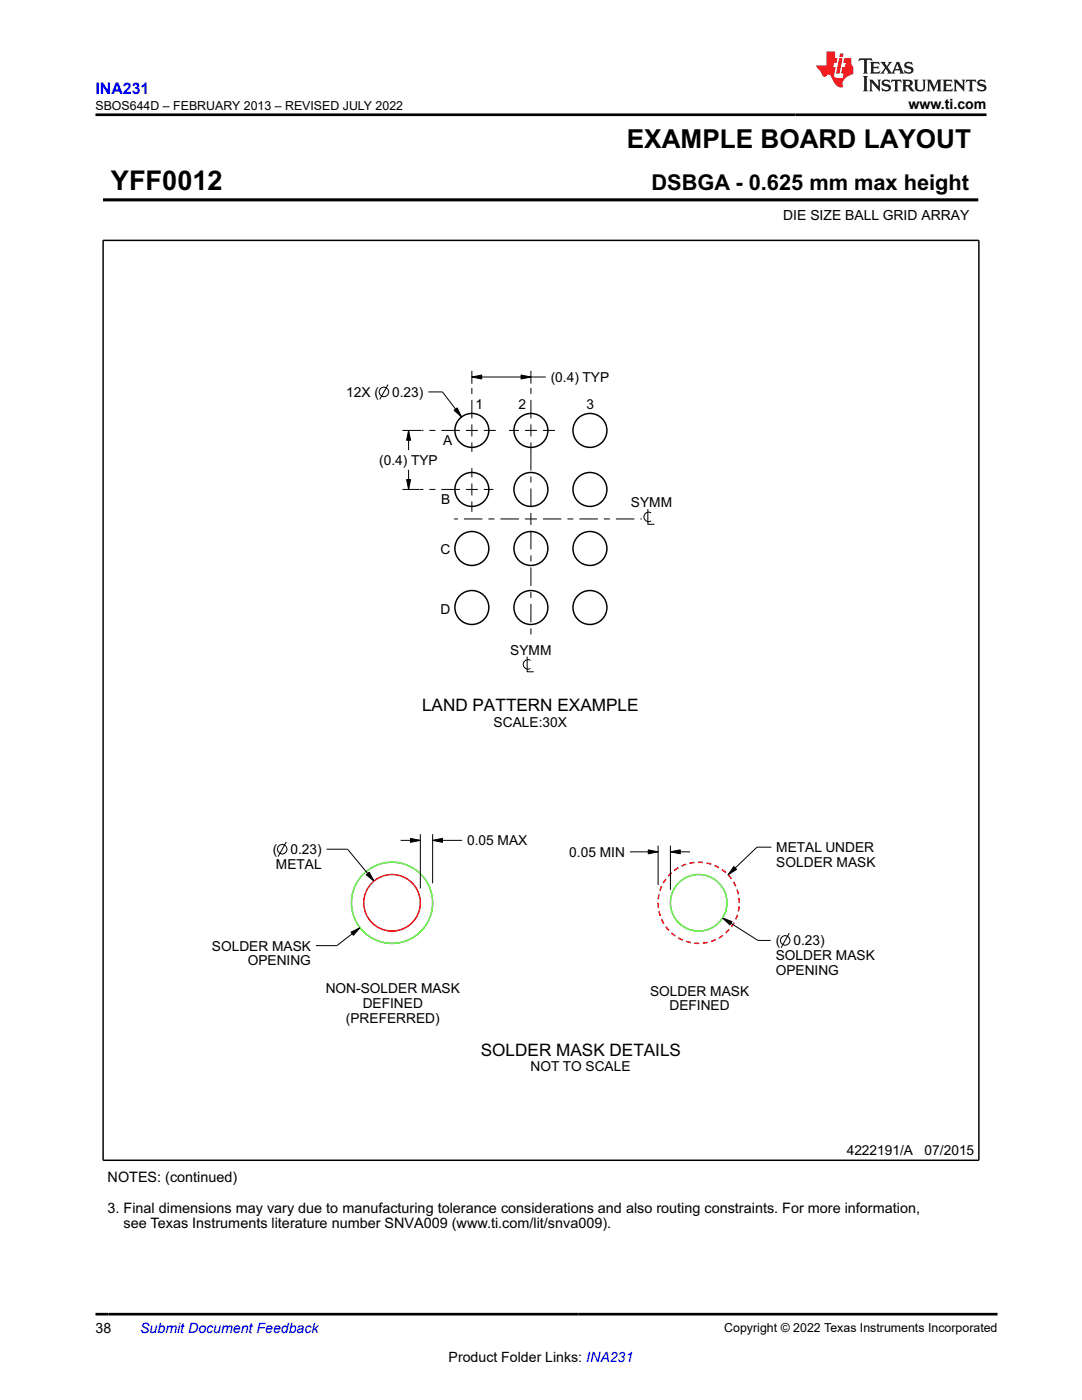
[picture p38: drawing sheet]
<svg xmlns="http://www.w3.org/2000/svg" width="216mm" height="279mm" viewBox="0 0 216 279" stroke-linecap="round" stroke-linejoin="round" font-family="sans-serif">
<defs><g id="words">
<text font-size="5.4" x="22.1" y="37.9">YFF0012</text>
<text font-size="5.2" x="125.1" y="29.5">EXAMPLE BOARD LAYOUT</text>
<text font-size="4.3" x="130" y="37.9">DSBGA - 0.625 mm max height</text>
<g font-size="3.4">
<text x="84.2" y="141.9">LAND PATTERN EXAMPLE</text>
<text x="95.9" y="210.8">SOLDER MASK DETAILS</text>
</g>
<text font-size="3.2" fill="#00f" x="19" y="18.7">INA231</text>
<g font-size="2.9">
<text x="21.5" y="235.9">NOTES: (continued)</text>
<text x="21.5" y="242.1">3. Final dimensions may vary due to manufacturing tolerance considerations and also routing constraints. For more information,</text>
<text x="24.7" y="245.1">see Texas Instruments literature number SNVA009 (www.ti.com/lit/snva009).</text>
</g>
<g font-size="2.8">
<text x="181.3" y="21.8">www.ti.com</text>
<text x="156.3" y="43.8">DIE SIZE BALL GRID ARRAY</text>
<text x="19" y="266.1">38</text>
<text x="89.5" y="271.7">Product Folder Links: INA231</text>
</g>
<text font-size="2.8" fill="#00f" x="28" y="266.1">Submit Document Feedback</text>
<g font-size="2.7">
<text x="109.9" y="76.2">(0.4) TYP</text>
<text x="69.1" y="79.2">12X (</text>
<text x="78.2" y="79.2">0.23)</text>
<text x="94.9" y="81.6">1</text>
<text x="103.5" y="81.6">2</text>
<text x="117" y="81.6">3</text>
<text x="88.4" y="88.8">A</text>
<text x="75.7" y="92.8">(0.4) TYP</text>
<text x="88" y="100.6">B</text>
<text x="125.9" y="101.2">SYMM</text>
<text x="87.9" y="110.5">C</text>
<text x="87.9" y="122.4">D</text>
<text x="101.8" y="130.6">SYMM</text>
<text x="98.5" y="145">SCALE:30X</text>
<text x="54.4" y="170.5">(</text>
<text x="55.1" y="173.4">METAL</text>
<text x="57.9" y="170.5">0.23)</text>
<text x="93.2" y="168.7">0.05 MAX</text>
<text x="113.6" y="171">0.05 MIN</text>
<text x="154.9" y="170.1">METAL UNDER</text>
<text x="154.9" y="173">SOLDER MASK</text>
<text x="42.3" y="189.7">SOLDER MASK</text>
<text x="154.8" y="188.7">(</text>
<text x="154.8" y="191.6">SOLDER MASK</text>
<text x="158.3" y="188.7">0.23)</text>
<text x="49.4" y="192.6">OPENING</text>
<text x="154.8" y="194.6">OPENING</text>
<text x="65" y="198.2">NON-SOLDER MASK</text>
<text x="72.4" y="201.2">DEFINED</text>
<text x="129.7" y="198.7">SOLDER MASK</text>
<text x="133.6" y="201.6">DEFINED</text>
<text x="69" y="204.1">(PREFERRED)</text>
<text x="105.9" y="213.8">NOT TO SCALE</text>
<text x="169" y="230.6">4222191/A</text>
<text x="184.5" y="230.6">07/2015</text>
</g>
<g font-size="2.5">
<text x="19" y="21.9">SBOS644D – FEBRUARY 2013 – REVISED JULY 2022</text>
<text x="144.5" y="265.8">Copyright © 2022 Texas Instruments Incorporated</text>
</g>
</g></defs>
<g fill="none" stroke="#000" stroke-width=".2">
<path d="M20.6 39.9h174.5M195.1 39.6v.5M77.4 76.7l-1.6 3M85.5 78.2h2.8l3.8 5M94.2 75.2l1.9-.4v.8zM94.2 74v2.6M94.2 75.2h14.7M104 74.8l1.9 .4-1.9 .4zM105.9 74v2.6M80.3 97.7h3.4M80.3 85.9h3.8M81.1 95.7h.8l-.4 2z"/>
<path d="M81.5 85.9l.4 2h-.8zM81.5 85.9v3.9M81.5 93.8v3.9M90.6 81.9l.6-.5 .9 1.8zM129.3 101.6v3h1.3M129.9 102.3a.96 .96 0 0 0-1.4 .9 .96 .96 0 0 0 1.4 .8M105.2 131v3.1h1.3M105.8 131.8a.96 .96 0 0 0-1.4 .8 .96 .96 0 0 0 1.4 .8M57.1 168l-1.6 3M65.2 169.5h4.1l5.3 6.3M73.1 174.6l.6-.5 .9 1.7zM79.9 167.7h4"/>
<path d="M81.9 167.3l2 .4-2 .4zM83.9 166.5v10.8M86.3 167.7l2-.4v.8zM86.3 166.5v9.8M86.3 167.7h5.9M125.7 170h5.6M129.4 169.6l1.9 .4-1.9 .4zM131.3 168.8v7.8M133.8 170l1.9-.4v.8zM133.8 168.8v8.8M133.8 170h3.9M146.4 172.9l.6 .6-1.7 1.1z"/>
<path d="M153.9 169.1h-2.9l-5.7 5.5M70 186l1.8-.9-1.3 1.6zM71.8 185.1l-4.6 3.6h-4.2M144.2 183.2l1.8 .7-.4 .7zM144.2 183.2l7 4.5h2.6M157.5 186.2l-1.6 3"/>
<circle cx="76.6" cy="78.2" r=".96"/>
<circle cx="56.3" cy="169.5" r=".96"/>
<circle cx="156.7" cy="187.7" r=".96"/>
</g>
<g fill="#000">
<path d="M94.2 75.2l1.9-.4v.8zM104 74.8l1.9 .4-1.9 .4zM81.5 85.9l.4 2h-.8zM81.1 95.7h.8l-.4 2zM90.6 81.9l.6-.5 .9 1.8zM73.1 174.6l.6-.5 .9 1.7zM81.9 167.3l2 .4-2 .4zM86.3 167.7l2-.4v.8zM129.4 169.6l1.9 .4-1.9 .4zM133.8 170l1.9-.4v.8zM146.4 172.9l.6 .6-1.7 1.1zM70 186l1.8-.9-1.3 1.6z"/>
<path d="M144.2 183.2l1.8 .7-.4 .7z"/>
</g>
<g fill="none" stroke="#000" stroke-width=".29">
<path d="M20.6 48h174.7v183.6h-174.7z"/>
<circle cx="94.2" cy="85.9" r="3.4"/>
<circle cx="94.2" cy="97.7" r="3.4"/>
<circle cx="105.9" cy="85.9" r="3.4"/>
<circle cx="105.9" cy="97.7" r="3.4"/>
<circle cx="117.7" cy="85.9" r="3.4"/>
<circle cx="117.7" cy="97.7" r="3.4"/>
<circle cx="94.2" cy="109.5" r="3.4"/>
<circle cx="105.9" cy="109.5" r="3.4"/>
<circle cx="117.7" cy="109.5" r="3.4"/>
<circle cx="94.2" cy="121.2" r="3.4"/>
<circle cx="105.9" cy="121.2" r="3.4"/>
<circle cx="117.7" cy="121.2" r="3.4"/>
</g>
<path d="M20.6 39.9h174.5" fill="none" stroke="#000" stroke-width=".62" stroke-linecap="butt"/>
<g fill="none" stroke="#000" stroke-width=".2" stroke-dasharray="1.2 1.2 3.7 1.2" stroke-linecap="butt">
<path d="M94.2 85.9v4.3M94.2 97.7v4.5M94.2 97.7v-4.3M94.2 85.9v-9.2M94.2 97.7h-10.5M94.2 97.7h4.3M94.2 85.9h-10.1M94.2 85.9h4.7M105.9 85.9v4.7M105.9 85.9v-9.3M105.9 85.9h-4.3M105.9 85.9h4.8"/>
<path d="M105.9 103.6v24.2M105.9 103.6v-13M105.9 103.6h-15.3M105.9 103.6h22.2"/>
</g>
<g fill="none" stroke="#2bed00" stroke-width=".29">
<circle cx="78.2" cy="180.2" r="8.1"/>
<circle cx="139.4" cy="180.2" r="5.6"/>
</g>
<circle cx="78.2" cy="180.2" r="5.6" fill="none" stroke="#ff0200" stroke-width=".29"/>
<circle cx="139.4" cy="180.2" r="8.1" fill="none" stroke="#ff0200" stroke-width=".29" stroke-dasharray="1 .7" stroke-linecap="butt"/>
<path d="M171.5 11.6l-.2 .6 .5-.2h.6v.1v2.2l-.2 .4h1l-.2-.4v-2.2v-.1h.5l.5 .2-.1-.6zM173.6 12.4l.2 .3v1.6l-.2 .4h1.9l.1-.6a1.08 1.08 0 0 1-1.3 .2v-.7h.6l.4 .2v-.7l-.4 .2h-.6v-.5l.2-.2a1 1 0 0 1 1 .3l-.1-.5zM175.7 12.4l.9 1.1-1 1.2h.9l-.2-.2 .5-.8 .4 .8-.2 .2h1.6l-.2-.2 .2-.5h.9l.1 .5-.1 .2h.9l-.2-.4-.8-1.9h-.5l-.9 2.1-.9-1.1 .9-1h-.8l.2 .2-.4 .6-.4-.6 .2-.2zM179 12.8l.4 1h-.7zM180.7 12.5a.65 .65 0 0 0-.2 .7 .65 .65 0 0 0 .6 .5l.6 .1 .1 .3a.79 .79 0 0 1-.7 .4 .79 .79 0 0 1-.7-.5l.1 .7 .2-.1a.93 .93 0 0 0 1.1 0 .93 .93 0 0 0 .4-.9 1.46 1.46 0 0 0-1.2-.6l-.1-.3a1.09 1.09 0 0 1 1.2 .2l-.2-.6-.1 .1-.5-.2zM172.2 15.2l.2 .4v2.2l-.2 .4h1l-.2-.4v-2.2l.2-.4zM173.4 15.9l.2 .4v1.5l-.2 .4h.8l-.3-.4 .1-1.3 1.6 1.8v-2l.2-.4h-.7l.1 .2 .1 1.1-1.2-1.3zM176.2 16a.65 .65 0 0 0-.2 .8 .65 .65 0 0 0 .6 .4l.6 .2 .1 .2a.79 .79 0 0 1-.7 .4 .79 .79 0 0 1-.7-.5l.1 .7 .2-.1a.93 .93 0 0 0 1.1 .1 .93 .93 0 0 0 .4-1 1.46 1.46 0 0 0-1.2-.5l-.1-.4a1.09 1.09 0 0 1 1.2 .2l-.1-.6-.2 .1-.5-.1zM177.9 15.9l-.1 .6a.63 .63 0 0 1 .8-.3v1.6l-.3 .4h1l-.2-.4v-1.6a.66 .66 0 0 1 .8 .3l-.1-.6zM180 15.9l.2 .4v1.5l-.2 .4h1l-.2-.2-.1-.7h.5l.1 .2a.79 .79 0 0 0 1.2 .6l-1-.9a.61 .61 0 0 0 .6-.6 .61 .61 0 0 0-.5-.7zM180.8 16.2h.1a.47 .47 0 0 1 .5 .1 .47 .47 0 0 1 .1 .5l-.1 .1-.7 .1zM182.3 15.9l.2 .2a2.27 2.27 0 0 0 .4 2 1.04 1.04 0 0 0 1.7-.7v-1.3l.2-.2h-.8l.2 .4v1.1a.6 .6 0 0 1-.6 .6 .6 .6 0 0 1-.6-.6v-1.1l.3-.4zM184.9 15.9l.2 .4v1.5l-.2 .4h.8l-.3-.4v-1.4l.9 1.9 .9-1.9v1.4l-.3 .4h1l-.2-.4v-1.5l.2-.4h-.8l-.7 1.5-.6-1.5zM188.1 15.9l.2 .4v1.5l-.2 .4h1.9l.1-.6a1.09 1.09 0 0 1-1.3 .2v-.7h.6l.4 .2v-.6l-.4 .2h-.6v-.6l.2-.1a1.01 1.01 0 0 1 1 .3l-.1-.6zM190.2 15.9l.3 .4v1.5l-.3 .4h.8l-.2-.4v-1.3l1.6 1.8v-2l.2-.4h-.7l.2 .2v1.1l-1.2-1.3zM192.8 15.9l-.1 .6a.63 .63 0 0 1 .8-.3v1.6l-.3 .4h1l-.2-.4v-1.6a.66 .66 0 0 1 .8 .3l-.1-.6zM195.2 16a.65 .65 0 0 0-.2 .8 .65 .65 0 0 0 .6 .4l.6 .2 .2 .2a.79 .79 0 0 1-.7 .4 .79 .79 0 0 1-.7-.5l.1 .7 .2-.1a.93 .93 0 0 0 1 .1 .93 .93 0 0 0 .5-1 1.46 1.46 0 0 0-1.3-.5v-.4a1.09 1.09 0 0 1 1.2 .2l-.2-.6-.2 .1-.5-.1z" fill="#231f20"/>
<path d="M164.9 10.3v2.7h-2l.1 .4 .8 1a.95 .95 0 0 0 1 .9 .59 .59 0 0 1 .5-.4 .59 .59 0 0 1 .5 .3l.4 .8a1.59 1.59 0 0 0 2.1 1.4 1.61 1.61 0 0 1 1-2.3l1-.3-.1-1.5a1.59 1.59 0 0 1-.3-1.7h-1.5l-.2 .9h.6l-.2 .9h-.5l-.2 .9v.3l.4 .1-.1 .9h-.7a.73 .73 0 0 1-1-.7l.3-1.5h-.5l.1-.9h.5l.2-.9h-.5v-1.3zM167.4 11.6l-.6 3.1h.7l.6-3.1zM167.6 10.7l-.1 .6h.7l.1-.6z" fill="#ed1c24"/>
<path d="M19 22.9h177.8M19 262.3h180" fill="none" stroke="#000" stroke-width=".53"/>
<use href="#words"/>
</svg>
